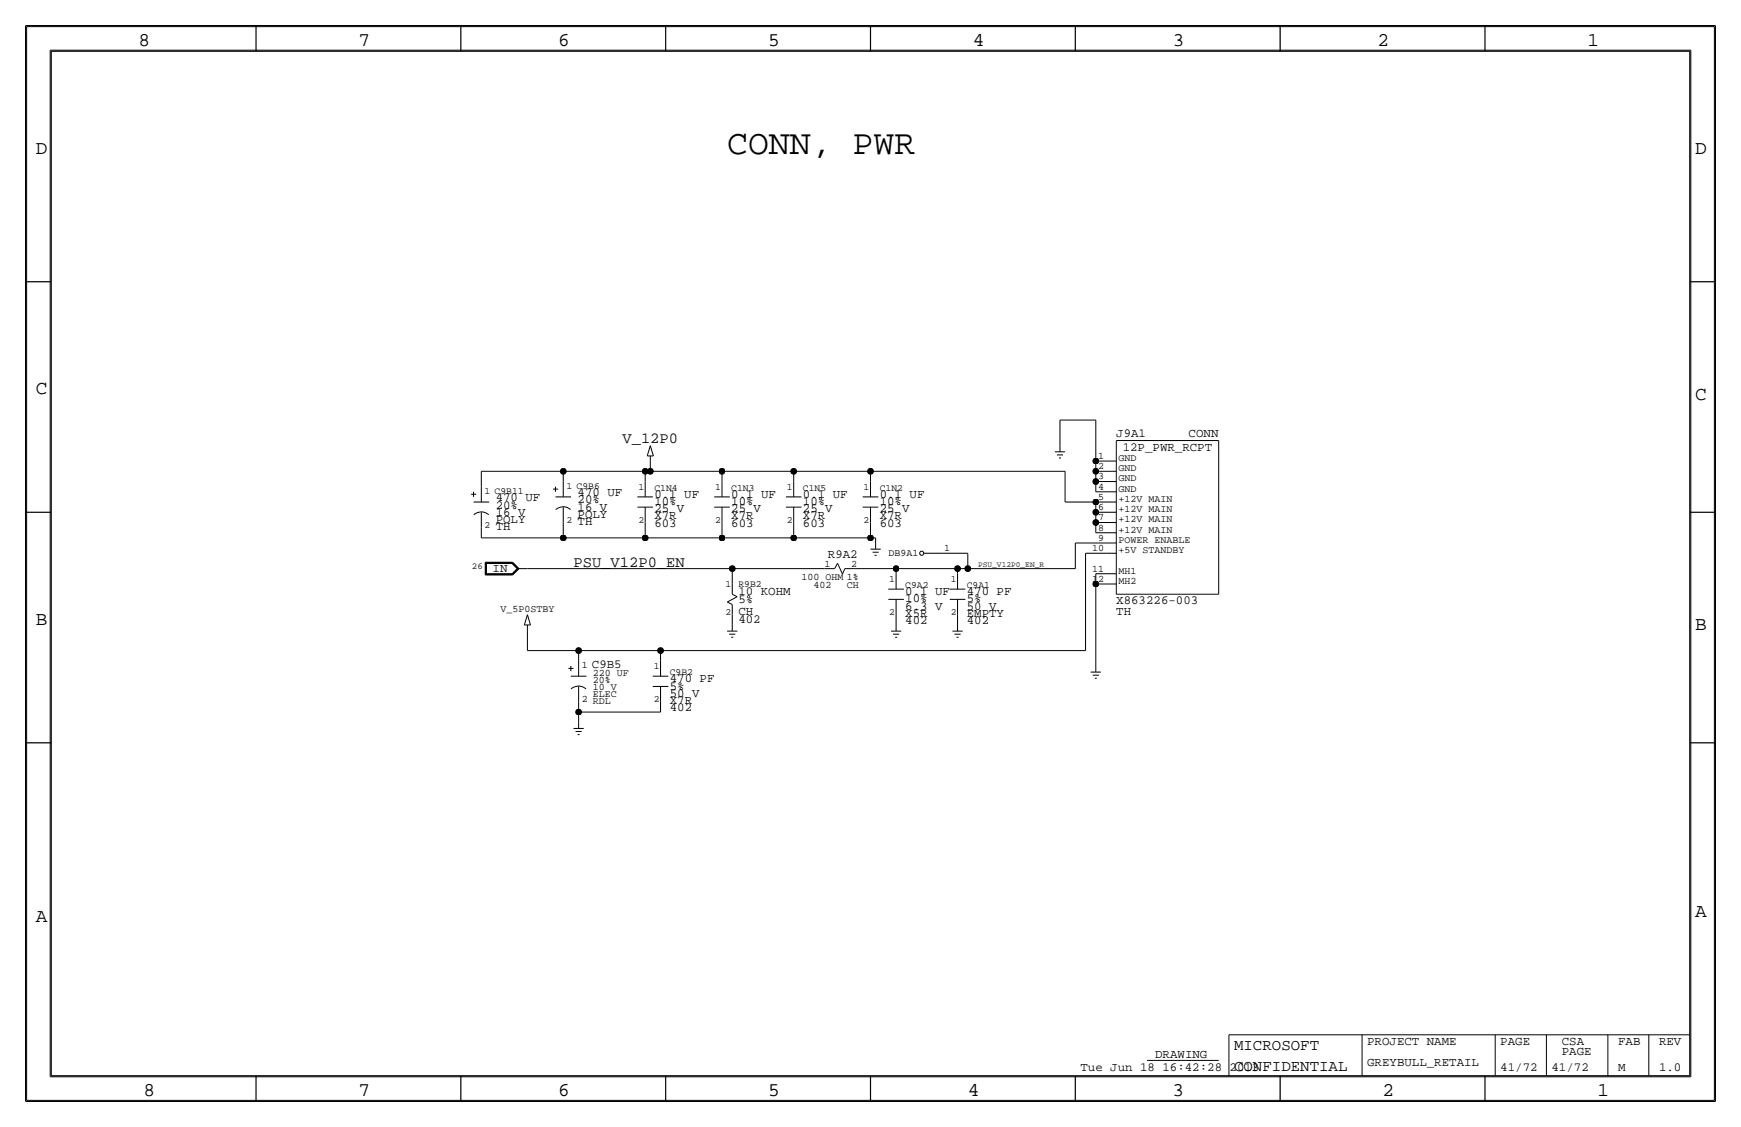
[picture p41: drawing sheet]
<svg xmlns="http://www.w3.org/2000/svg" width="432mm" height="279mm" viewBox="0 0 432 279" stroke-linecap="round" stroke-linejoin="round" font-family="sans-serif">
<defs><g id="words">
<text font-size="8.6" x="180.3" y="38.1">CONN, PWR</text>
<g font-size="4.8">
<text x="34.3" y="11.4">8</text>
<text x="88.9" y="11.4">7</text>
<text x="138.5" y="11.4">6</text>
<text x="190.5" y="11.4">5</text>
<text x="241.3" y="11.4">4</text>
<text x="290.8" y="11.4">3</text>
<text x="341.6" y="11.4">2</text>
<text x="393.7" y="11.4">1</text>
<text x="8.9" y="38.1">D</text>
<text x="420.4" y="38.1">D</text>
<text x="8.9" y="97.8">C</text>
<text x="420.4" y="99.1">C</text>
<text x="8.9" y="154.9">B</text>
<text x="420.4" y="156.2">B</text>
<text x="420.4" y="227.3">A</text>
<text x="8.9" y="228.6">A</text>
<text x="35.6" y="271.8">8</text>
<text x="88.9" y="271.8">7</text>
<text x="138.4" y="271.8">6</text>
<text x="190.5" y="271.8">5</text>
<text x="240" y="271.8">4</text>
<text x="290.8" y="271.8">3</text>
<text x="342.9" y="271.8">2</text>
<text x="396.2" y="271.8">1</text>
</g>
<g font-size="3.9">
<text x="306.1" y="260.4">MICROSOFT</text>
<text x="306.1" y="265.4">CONFIDENTIAL</text>
</g>
<g font-size="3.8">
<text x="154.4" y="109.8">V_12P0</text>
<text x="142.2" y="140.5">PSU_V12P0_EN</text>
</g>
<g font-size="3.1">
<text x="276.9" y="108.5">J9A1</text>
<text x="278.5" y="111.8">12P_PWR_RCPT</text>
<text x="294.8" y="108.5">CONN</text>
<text x="122.9" y="124.3">470 UF</text>
<text x="143.3" y="123">470 UF</text>
<text x="143.3" y="124.8">20%</text>
<text x="162.3" y="125.2">10%</text>
<text x="162.3" y="123.4">0.1 UF</text>
<text x="181.4" y="123.4">0.1 UF</text>
<text x="181.4" y="125.2">10%</text>
<text x="199.1" y="125.2">10%</text>
<text x="199.1" y="123.4">0.1 UF</text>
<text x="218.2" y="123.4">0.1 UF</text>
<text x="218.2" y="125.2">10%</text>
<text x="122.9" y="129.6">POLY</text>
<text x="122.9" y="131.4">TH</text>
<text x="122.9" y="127.9">16 V</text>
<text x="122.9" y="126.1">20%</text>
<text x="143.3" y="126.6">16 V</text>
<text x="143.3" y="128.4">POLY</text>
<text x="143.3" y="130.2">TH</text>
<text x="162.3" y="127">25 V</text>
<text x="162.3" y="130.6">603</text>
<text x="162.3" y="128.8">X7R</text>
<text x="181.4" y="130.6">603</text>
<text x="181.4" y="128.8">X7R</text>
<text x="181.4" y="127">25 V</text>
<text x="199.1" y="128.8">X7R</text>
<text x="199.1" y="130.6">603</text>
<text x="199.1" y="127">25 V</text>
<text x="218.2" y="127">25 V</text>
<text x="218.2" y="130.6">603</text>
<text x="218.2" y="128.8">X7R</text>
<text x="122.2" y="141.7">IN</text>
<text x="205.3" y="138.4">R9A2</text>
<text x="183.1" y="147.6">10 KOHM</text>
<text x="183.1" y="149.6">5%</text>
<text x="224.5" y="147.6">0.1 UF</text>
<text x="224.5" y="149.3">10%</text>
<text x="239.8" y="149.4">5%</text>
<text x="239.8" y="147.6">470 PF</text>
<text x="276.9" y="149.9">X863226-003</text>
<text x="183.1" y="154.4">402</text>
<text x="183.1" y="152.4">CH</text>
<text x="224.5" y="152.9">X5R</text>
<text x="224.5" y="154.7">402</text>
<text x="224.5" y="151.1">6.3 V</text>
<text x="239.8" y="154.7">402</text>
<text x="239.8" y="152.9">EMPTY</text>
<text x="239.8" y="151.1">50 V</text>
<text x="276.9" y="152.4">TH</text>
<text x="146.8" y="165.7">C9B5</text>
<text x="166.1" y="172.7">50 V</text>
<text x="166.1" y="170.9">5%</text>
<text x="166.1" y="169.2">470 PF</text>
<text x="166.1" y="174.5">X7R</text>
<text x="166.1" y="176.3">402</text>
<text x="286.5" y="262.4">DRAWING</text>
<text x="339.1" y="259.1">PROJECT NAME</text>
<text x="372.1" y="259.1">PAGE</text>
<text x="387.4" y="259.1">CSA</text>
<text x="387.4" y="261.6">PAGE</text>
<text x="401.3" y="259.1">FAB</text>
<text x="411.5" y="259.1">REV</text>
<text x="268" y="265.4">Tue Jun 18 16:42:28 2013</text>
<text x="339.1" y="264.2">GREYBULL_RETAIL</text>
<text x="372.1" y="265.4">41/72</text>
<text x="384.8" y="265.4">41/72</text>
<text x="401.3" y="265.4">M</text>
<text x="411.5" y="265.4">1.0</text>
</g>
<g font-size="2.5">
<text x="272.3" y="113.8">1</text>
<text x="272.3" y="118.9">3</text>
<text x="272.3" y="116.3">2</text>
<text x="277.4" y="119.3">GND</text>
<text x="277.4" y="116.8">GND</text>
<text x="277.4" y="114.2">GND</text>
<text x="272.3" y="123.9">5</text>
<text x="272.3" y="121.4">4</text>
<text x="277.4" y="124.4">+12V MAIN</text>
<text x="277.4" y="121.9">GND</text>
<text x="272.3" y="131.6">8</text>
<text x="272.3" y="129">7</text>
<text x="272.3" y="126.5">6</text>
<text x="277.4" y="129.5">+12V MAIN</text>
<text x="277.4" y="126.9">+12V MAIN</text>
<text x="220.4" y="137.9">DB9A1</text>
<text x="234.2" y="136.7">1</text>
<text x="270.8" y="136.6">10</text>
<text x="272.3" y="134.1">9</text>
<text x="277.4" y="137.1">+5V STANDBY</text>
<text x="277.4" y="134.6">POWER ENABLE</text>
<text x="277.4" y="132">+12V MAIN</text>
<text x="198.8" y="143.8">100 OHM 1%</text>
<text x="204.5" y="140.5">1</text>
<text x="211.1" y="140.5">2</text>
<text x="270.8" y="141.7">11</text>
<text x="277.4" y="142.2">MH1</text>
<text x="201.7" y="145.8">402</text>
<text x="210" y="145.7">CH</text>
<text x="270.8" y="144.3">12</text>
<text x="277.4" y="144.8">MH2</text>
<text x="124.1" y="151.7">V_5P0STBY</text>
<text x="144.3" y="165.6">1</text>
<text x="147.1" y="167.5">220 UF</text>
<text x="144.3" y="174">2 RDL</text>
<text x="147.1" y="171">10 V</text>
<text x="147.1" y="172.8">ELEC</text>
<text x="147.1" y="169.3">20%</text>
</g>
<g font-size="2.4">
<text x="120.1" y="122.4">1 C9B11</text>
<text x="140.5" y="121.2">1 C9B6</text>
<text x="158.3" y="121.4">1</text>
<text x="162.3" y="121.7">C1N4</text>
<text x="177.4" y="121.4">1</text>
<text x="181.4" y="121.7">C1N3</text>
<text x="195.2" y="121.4">1</text>
<text x="199.1" y="121.7">C1N5</text>
<text x="214.2" y="121.4">1</text>
<text x="218.2" y="121.7">C1N2</text>
<text x="120.1" y="130.8">2</text>
<text x="140.5" y="129.5">2</text>
<text x="158.3" y="129.5">2</text>
<text x="177.4" y="129.5">2</text>
<text x="195.2" y="129.5">2</text>
<text x="214.2" y="129.5">2</text>
<text x="179.9" y="145.5">1</text>
<text x="183.1" y="145.5">R9B2</text>
<text x="220.6" y="144.3">1</text>
<text x="224.5" y="145.8">C9A2</text>
<text x="235.8" y="144.3">1</text>
<text x="239.8" y="145.8">C9A1</text>
<text x="179.9" y="152.4">2</text>
<text x="220.6" y="152.4">2</text>
<text x="235.8" y="152.4">2</text>
<text x="162.1" y="165.9">1</text>
<text x="166.1" y="167.4">C9B2</text>
<text x="162.1" y="174">2</text>
</g>
<text font-size="2.3" x="117" y="141">26</text>
<text font-size="2" x="242.6" y="140.5">PSU_V12P0_EN_R</text>
</g></defs>
<!-- layer: Nets -->
<g fill="none" stroke="#000" stroke-width=".25">
<path d="M119.4 116.8v3.8zM119.4 116.8h20.3zM139.7 116.8v2.6zM139.7 116.8h20.3zM160 116.8h1.3zM160 116.8v2.6zM161.3 114.3v2.5zM161.3 116.8h17.8zM179.1 116.8h17.7zM179.1 116.8v2.6zM196.8 116.8h19.1zM196.8 116.8v2.6z"/>
<path d="M215.9 116.8h48.3zM215.9 116.8v2.6zM262.9 104.1h8.9zM262.9 104.1v6.4zM264.2 116.8v7.7zM271.8 116.8h2.5zM271.8 119.4h2.5zM271.8 104.1v10.2zM271.8 114.3h2.5zM271.8 114.3v2.5zM271.8 116.8v2.6zM271.8 119.4v2.5z"/>
<path d="M119.4 133.3h20.3zM119.4 130.8v2.6zM139.7 129.5v3.8zM139.7 133.3h20.3zM160 129.5v3.8zM160 133.3h19.1zM179.1 133.3h17.7zM179.1 129.5v3.8zM196.8 133.3h19.1zM196.8 129.5v3.8zM215.9 133.3h1.3zM215.9 129.5v3.8z"/>
<path d="M217.2 133.4v1.2zM233.7 137.2h6.3zM240 137.2v3.8zM264.2 124.5h7.6zM266.7 134.6v6.4zM266.7 134.6h7.6zM269.2 137.2v24.1zM269.2 137.2h5.1zM271.8 129.5h2.5zM271.8 132.1h2.5zM271.8 121.9h2.5zM271.8 124.5h2.5z"/>
<path d="M271.8 124.5v2.5zM271.8 127h2.5zM271.8 127v2.5zM271.8 129.5v2.6zM130.8 156.2v5.1zM130.8 141h50.8zM181.6 141h22.9zM181.6 152.4v2.5zM181.6 141v3.8zM212.1 141h10.1zM222.2 152.4v2.5zM222.2 141h15.3z"/>
<path d="M222.2 141v1.2zM237.5 152.4v2.5zM237.5 141v1.2zM237.5 141h2.5zM240 141h26.7zM271.8 144.8h2.5zM271.8 142.2h2.5zM271.8 144.8v20.3zM271.8 142.2v2.6zM130.8 161.3h12.7zM143.5 176.5h20.3zM143.5 161.3h20.3z"/>
<path d="M143.5 176.5v2.6zM143.5 174v2.5zM143.5 161.3v2.5zM163.8 174v2.5zM163.8 161.3v2.5zM163.8 161.3h105.4z"/>
</g>
<g fill="#000" stroke="#000" stroke-width=".25">
<circle cx="139.7" cy="116.8" r=".72"/>
<circle cx="160" cy="116.8" r=".72"/>
<circle cx="161.3" cy="116.8" r=".72"/>
<circle cx="179.1" cy="116.8" r=".72"/>
<circle cx="196.9" cy="116.8" r=".72"/>
<circle cx="215.9" cy="116.8" r=".72"/>
<circle cx="271.8" cy="119.4" r=".72"/>
<circle cx="271.8" cy="116.8" r=".72"/>
<circle cx="271.8" cy="114.3" r=".72"/>
<circle cx="139.7" cy="133.4" r=".72"/>
<circle cx="160" cy="133.4" r=".72"/>
<circle cx="179.1" cy="133.4" r=".72"/>
<circle cx="196.9" cy="133.4" r=".72"/>
<circle cx="215.9" cy="133.4" r=".72"/>
<circle cx="271.8" cy="129.5" r=".72"/>
<circle cx="271.8" cy="124.5" r=".72"/>
<circle cx="271.8" cy="127" r=".72"/>
<circle cx="181.6" cy="141" r=".72"/>
<circle cx="222.3" cy="141" r=".72"/>
<circle cx="237.5" cy="141" r=".72"/>
<circle cx="240" cy="141" r=".72"/>
<circle cx="271.8" cy="144.8" r=".72"/>
<circle cx="143.5" cy="176.5" r=".72"/>
<circle cx="143.5" cy="161.3" r=".72"/>
<circle cx="163.8" cy="161.3" r=".72"/>
</g>
<!-- layer: Components -->
<g fill="none" stroke="#000" stroke-width=".25">
<path d="M139.7 119.4v3.8zM160 119.4v3.8zM160.5 113h1.6zM161.3 113v1.3zM161.3 110.5l.8 2.5zM161.3 110.5l-.8 2.5zM179.1 119.4v3.8zM196.8 119.4v3.8zM215.9 119.4v3.8zM261.6 112h2.6zM262.1 112.8h1.6zM262.6 113.5h.5z"/>
<path d="M262.9 110.5v1.5zM274.3 119.4h2.6zM274.3 116.8h2.6zM274.3 114.3h2.6zM276.9 109.2h25.4zM276.9 109.2v38.1zM302.3 109.2v38.1zM116.8 122.5h1.3zM117.4 124.5h3.9zM117.4 121.9v1.3zM117.5 127.6a2.77 2.77 0 0 1 3.7 0M119.4 120.7v3.8z"/>
<path d="M119.4 127v3.8zM120.3 139.4h6.9zM120.3 139.4v3.1zM120.4 139.5h6.7zM120.4 139.5v2.9zM120.5 139.6v2.7zM120.5 139.6h6.6zM120.6 139.7h6.4zM120.6 139.7v2.5zM127 139.7l1.3 1.3zM127.1 139.6l1.3 1.4zM127.1 139.5l1.5 1.5z"/>
<path d="M127.2 139.4l1.5 1.6zM137.2 121.3h1.2zM137.8 123.2h3.8zM137.8 120.7v1.2zM137.8 126.3a2.77 2.77 0 0 1 3.7 0M139.7 125.7v3.8zM158.1 123.2h3.9zM158.1 125.7h3.9zM160 125.7v3.8zM177.1 123.2h3.9zM177.1 125.7h3.9zM179.1 125.7v3.8z"/>
<path d="M194.9 123.2h3.9zM194.9 125.7h3.9zM196.8 125.7v3.8zM207.7 139.6l1.2 2.7zM207.7 139.6l-.7 1.4zM214 123.2h3.8zM214 125.7h3.8zM215.9 136.1h2.5zM215.9 125.7v3.8zM216.4 136.9h1.5zM216.9 137.7h.5zM217.2 134.6v1.5z"/>
<path d="M229.2 137.2h4.5zM274.3 137.2h2.6zM274.3 134.6h2.6zM274.3 132.1h2.6zM274.3 129.5h2.6zM274.3 127h2.6zM274.3 124.5h2.6zM274.3 121.9h2.6zM120.3 142.5h6.9zM120.4 142.4h6.7zM120.5 142.3h6.6zM120.6 142.2h6.4z"/>
<path d="M127 142.2l1.3-1.2zM127.1 142.3l1.3-1.3zM127.1 142.4l1.5-1.4zM127.2 142.5l1.5-1.5zM128.3 141h2.5zM130 154.9h1.6zM130.8 152.4l-.8 2.5zM130.8 154.9v1.3zM130.8 152.4l.8 2.5zM180.3 156.5h2.6zM180.4 149.3l2.4-1.4zM180.4 149.3l1.2 .6z"/>
<path d="M180.8 157.2h1.6zM181.4 158h.5zM181.6 144.8v2.5zM181.6 149.9v2.5zM181.6 147.3l1.2 .6zM181.6 154.9v1.6zM204.5 141h2.5zM209.6 141h2.5zM209.6 141l-.7 1.3zM220.3 146h3.9zM220.3 148.6h3.9zM221 156.5h2.5z"/>
<path d="M221.5 157.2h1.5zM222 158h.5zM222.2 154.9v1.6zM222.2 142.2v3.8zM222.2 148.6v3.8zM235.6 146h3.8zM235.6 148.6h3.8zM236.2 156.5h2.6zM236.7 157.2h1.6zM237.2 158h.5zM237.5 142.2v3.8zM237.5 148.6v3.8z"/>
<path d="M237.5 154.9v1.6zM274.3 144.8h2.6zM274.3 142.2h2.6zM276.9 147.3h25.4zM141 165.7h1.2zM141.6 165.1v1.3zM141.6 167.6h3.8zM141.6 170.8a2.77 2.77 0 0 1 3.7 0M143.5 163.8v3.8zM143.5 170.2v3.8zM143.5 179.1v1.5zM161.9 167.6h3.9z"/>
<path d="M161.9 170.2h3.9zM163.8 163.8v3.8zM163.8 170.2v3.8zM270.5 166.6h2.5zM271 167.4h1.5zM271.5 168.1h.5zM271.8 165.1v1.5zM142.2 180.6h2.6zM142.7 181.4h1.6zM143.3 182.1h.5zM284.5 262.9h17.8z"/>
<circle cx="228.6" cy="137.2" r=".51"/>
</g>
<!-- layer: Page Border and Title Block -->
<g fill="none" stroke="#000" stroke-width=".3">
<path d="M6.3 6.3v266.7zM6.4 6.3h419zM12.7 12.7h406.4zM12.7 12.7v254zM63.5 6.3v6.4zM114.3 6.3v6.4zM165.1 6.3v6.4zM215.9 6.3v6.4zM266.7 6.3v6.4zM317.5 6.3v6.4zM368.3 6.3v6.4zM419.1 12.7v254z"/>
<path d="M425.4 6.3v266.7zM6.3 69.8h6.4zM419.1 69.8h6.3zM6.3 127h6.4zM419.1 127h6.3zM6.3 184.1h6.4zM419.1 184.1h6.3zM6.4 273h419zM12.7 266.7h406.4zM63.5 266.7v6.3zM114.3 266.7v6.3zM165.1 266.7v6.3z"/>
<path d="M215.9 266.7v6.3zM266.7 266.7v6.3zM317.5 266.7v6.3zM368.3 266.7v6.3z"/>
</g>
<g fill="none" stroke="#000" stroke-width=".25">
<path d="M6.6 6.6h418.6zM6.6 6.6v266.2zM12.4 12.4v254.6zM12.4 12.4h407zM419.4 12.4v254.6zM425.2 6.6v266.2zM304.8 256.5v10.2zM304.8 256.5h114.3zM337.8 256.5v10.2zM370.8 256.5v10.2zM383.5 256.5v10.2zM398.8 256.5v10.2z"/>
<path d="M408.9 256.5v10.2zM6.6 272.8h418.6zM12.4 267h407z"/>
</g>
<use href="#words"/>
</svg>
